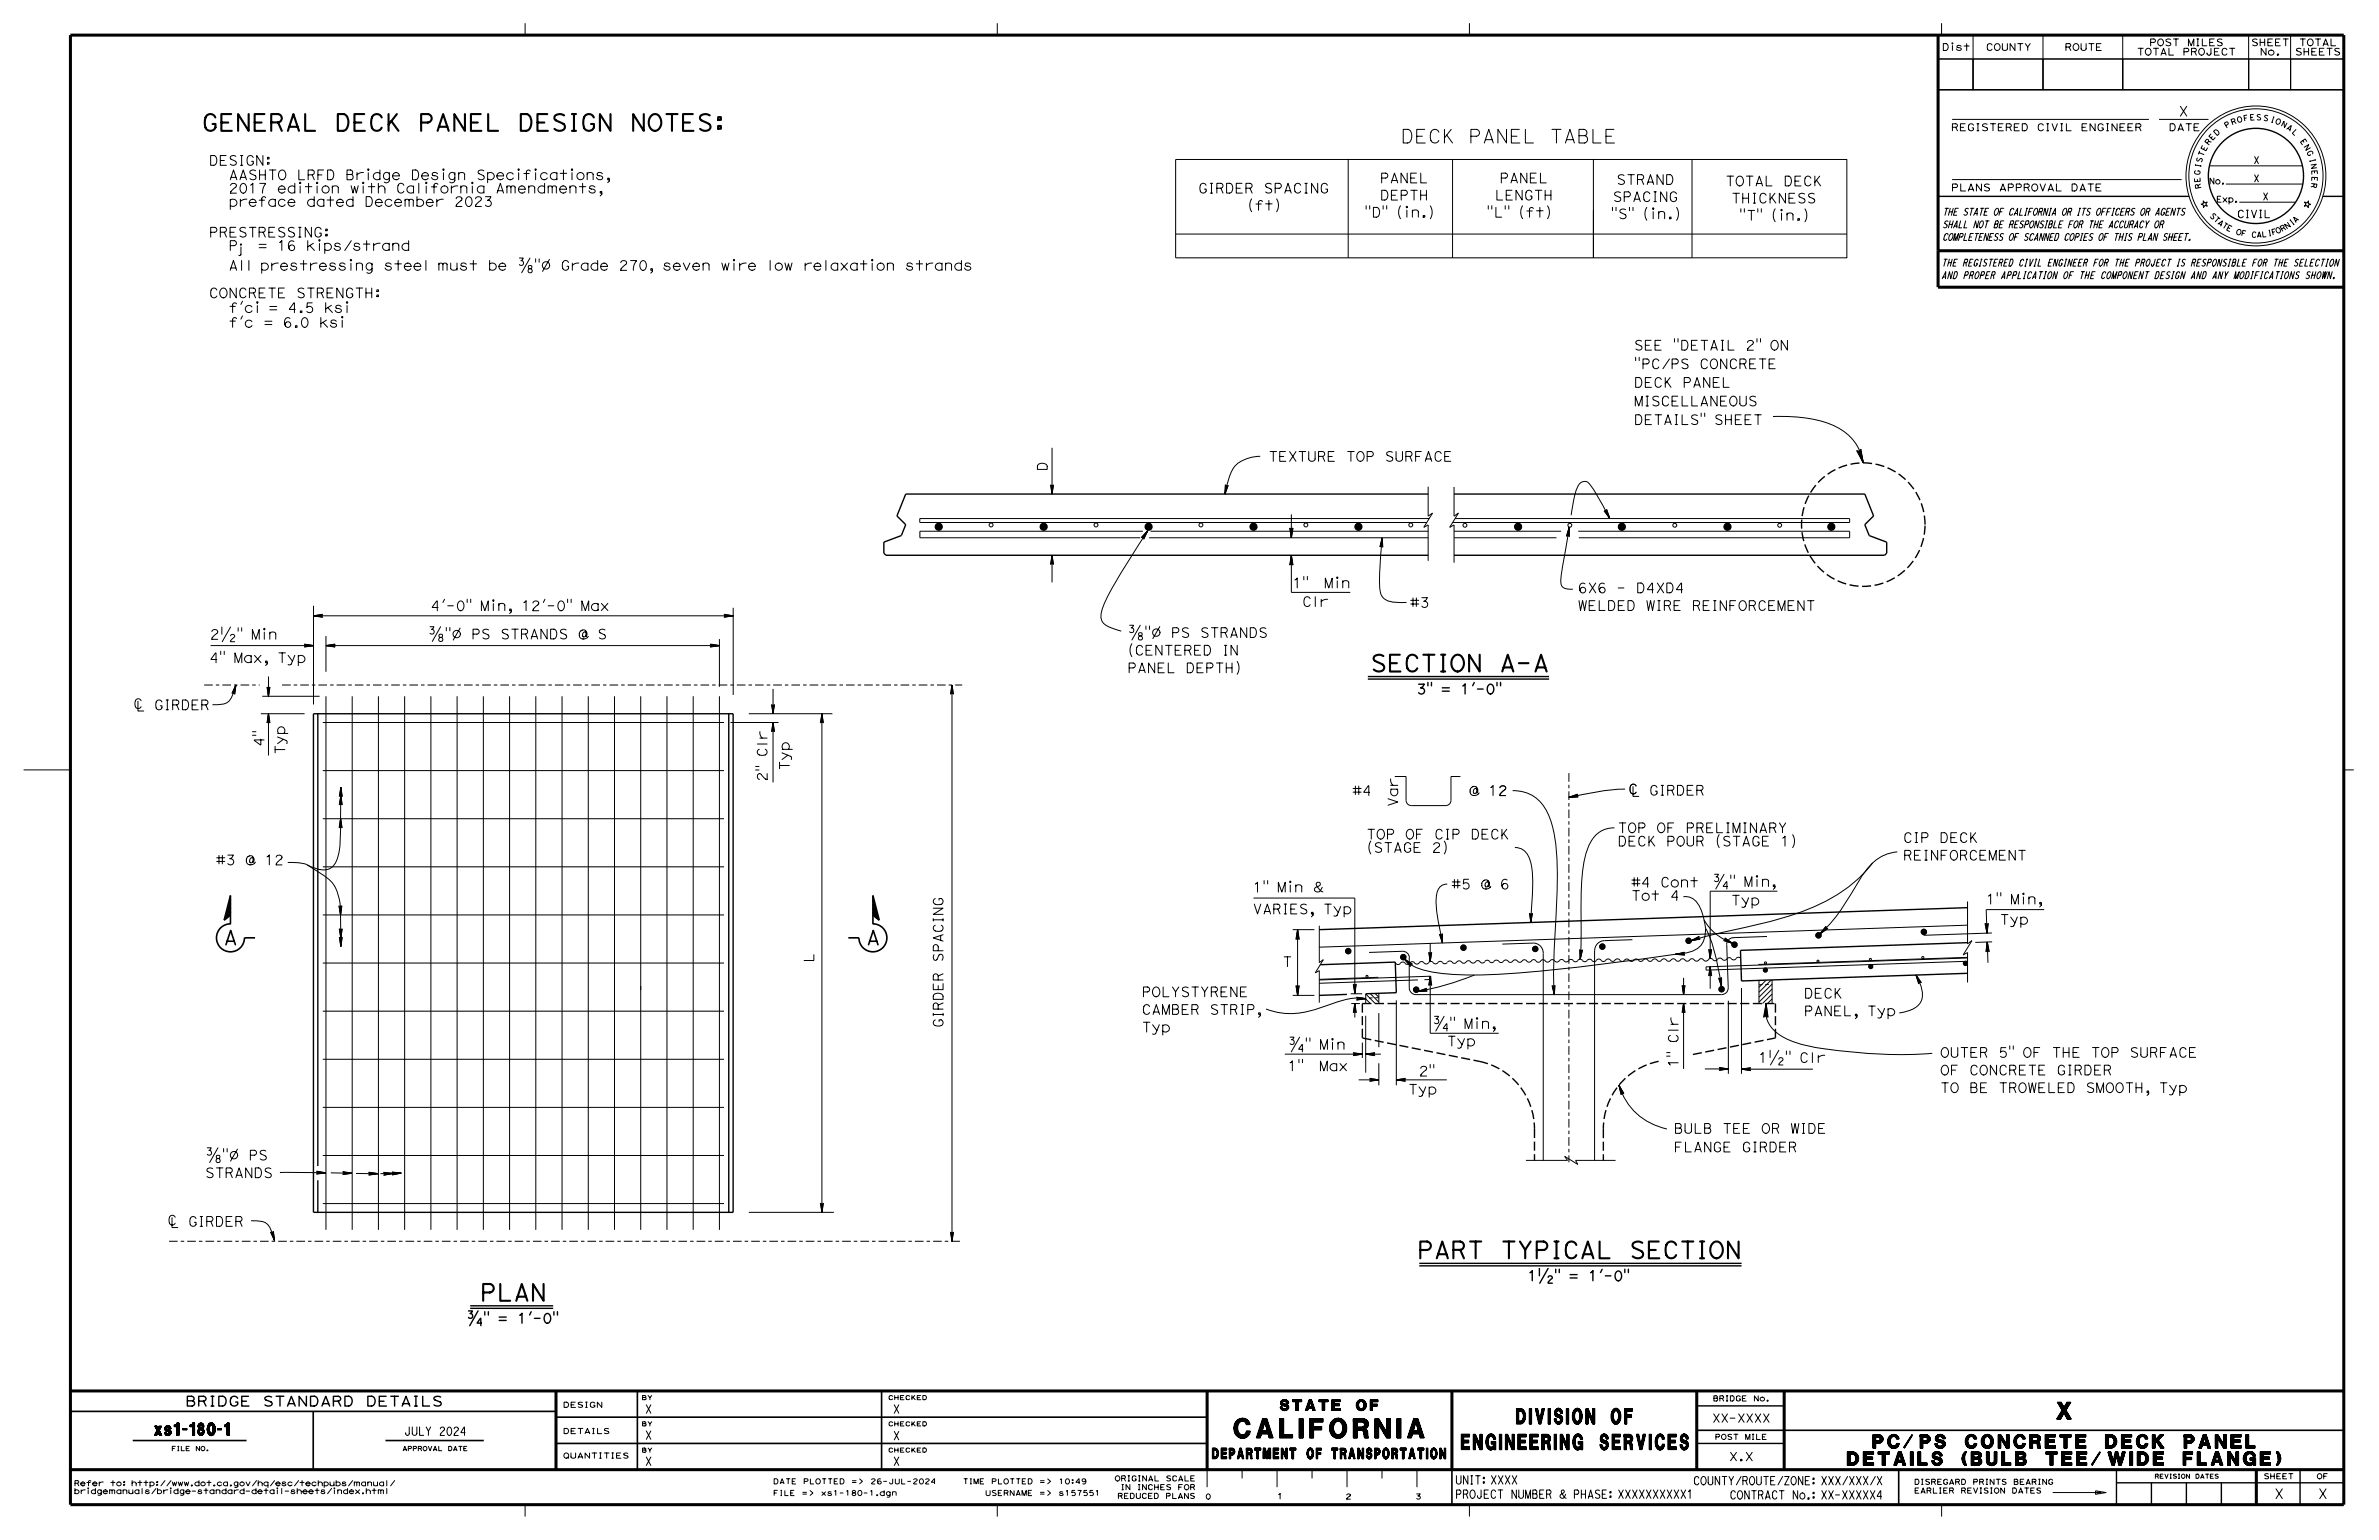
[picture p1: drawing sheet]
<svg xmlns="http://www.w3.org/2000/svg" width="432mm" height="279mm" viewBox="0 0 432 279" stroke-linecap="round" stroke-linejoin="round" font-family="sans-serif">
<defs><g id="words">
<text font-size="3.5" x="224" y="260.9">CALIFORNIA</text>
<g font-size="3">
<text x="36.6" y="23.7">GENERAL DECK PANEL DESIGN NOTES:</text>
<text x="248.7" y="121.8">SECTION A-A</text>
<text x="257.2" y="228.3">PART TYPICAL SECTION</text>
<text x="87.1" y="236">PLAN</text>
<text x="373.3" y="257.5">X</text>
</g>
<g font-size="2.8">
<text x="265.2" y="263">ENGINEERING SERVICES</text>
<text x="275.2" y="258.3">DIVISION OF</text>
</g>
<g font-size="2.6">
<text x="40.6" y="171.4">A</text>
<text x="157.2" y="171.4">A</text>
</g>
<text font-size="2.5" x="254.2" y="25.9">DECK PANEL TABLE</text>
<g font-size="2.4">
<text x="339.9" y="262.7">PC/PS CONCRETE DECK PANEL</text>
<text x="335.3" y="265.8">DETAILS (BULB TEE/WIDE FLANGE)</text>
</g>
<text font-size="2.2" x="28" y="260.4">xs1-180-1</text>
<g font-size="1.9">
<text x="232.3" y="255.9">STATE OF</text>
<text x="220" y="264.7">DEPARTMENT OF TRANSPORTATION</text>
</g>
<g font-size="1.8">
<text x="395.4" y="21.1">X</text>
<text x="37.9" y="30">DESIGN:</text>
<text x="41.5" y="35">2017 edition with California Amendments,</text>
<text x="41.5" y="32.6">AASHTO LRFD Bridge Design Specifications,</text>
<text x="217.5" y="35">GIRDER SPACING</text>
<text x="249.5" y="33.2">PANEL</text>
<text x="271.2" y="33.2">PANEL</text>
<text x="293.4" y="33.5">STRAND</text>
<text x="313.1" y="33.7">TOTAL DECK</text>
<text x="41.5" y="37.4">preface dated December 2023</text>
<text x="226.4" y="38.1">(ft)</text>
<text x="247.6" y="39.4">&quot;D&quot; (in.)</text>
<text x="249.5" y="36.3">DEPTH</text>
<text x="269.8" y="39.4">&quot;L&quot; (ft)</text>
<text x="270.3" y="36.3">LENGTH</text>
<text x="292.4" y="39.7">&quot;S&quot; (in.)</text>
<text x="292.7" y="36.6">SPACING</text>
<text x="314.2" y="36.8">THICKNESS</text>
<text x="315.6" y="40">&quot;T&quot; (in.)</text>
<text x="37.9" y="43">PRESTRESSING:</text>
<text x="37.9" y="54">CONCRETE STRENGTH:</text>
<text x="296.6" y="63.5">SEE &quot;DETAIL 2&quot; ON</text>
<text x="296.6" y="70.3">DECK PANEL</text>
<text x="296.6" y="66.9">&quot;PC/PS CONCRETE</text>
<text x="296.6" y="77">DETAILS&quot; SHEET</text>
<text x="296.6" y="73.7">MISCELLANEOUS</text>
<text x="230.2" y="83.7">TEXTURE TOP SURFACE</text>
<text x="190.1" y="85.5" transform="rotate(-90 190.1 85.5)">D</text>
<text x="234.6" y="106.7">1&quot;</text>
<text x="239.8" y="106.7">Min</text>
<text x="286.4" y="107.6">6X6 - D4XD4</text>
<text x="78.1" y="110.8">4'-0&quot; Min, 12'-0&quot; Max</text>
<text x="235.7" y="110">Clr</text>
<text x="255.9" y="110.2">#3</text>
<text x="286.4" y="110.8">WELDED WIRE REINFORCEMENT</text>
<text x="38.1" y="116">2½&quot; Min</text>
<text x="77.6" y="115.9">?&quot;Ø PS STRANDS @ S</text>
<text x="204.6" y="118.9">(CENTERED IN</text>
<text x="204.6" y="115.7">?&quot;Ø PS STRANDS</text>
<text x="38" y="120.2">4&quot; Max, Typ</text>
<text x="204.6" y="122.1">PANEL DEPTH)</text>
<text x="257.1" y="125.9">3&quot; = 1'-0&quot;</text>
<text x="51.7" y="136.9" transform="rotate(-90 51.7 136.9)">Typ</text>
<text x="139.2" y="141.8" transform="rotate(-90 139.2 141.8)">2&quot; Clr</text>
<text x="143.3" y="139.8" transform="rotate(-90 143.3 139.8)">Typ</text>
<text x="253.7" y="146.4" transform="rotate(-90 253.7 146.4)">Var</text>
<text x="271.9" y="144.3">2</text>
<text x="295.5" y="144">C</text>
<text x="248" y="154.6">(STAGE 2)</text>
<text x="248" y="152.2">TOP OF CIP DECK</text>
<text x="293.6" y="153.5">DECK POUR (STAGE 1)</text>
<text x="293.6" y="151.1">TOP OF PRELIMINARY</text>
<text x="345.4" y="152.9">CIP DECK</text>
<text x="39.2" y="156.9">#3 @ 12</text>
<text x="227.4" y="161.8">1&quot; Min &amp;</text>
<text x="263.4" y="161.3">#5 @ 6</text>
<text x="296.1" y="160.9">#4 Cont</text>
<text x="310.8" y="160.8">¾&quot; Min,</text>
<text x="345.4" y="156.1">REINFORCEMENT</text>
<text x="227.4" y="165.8">VARIES, Typ</text>
<text x="296.1" y="163.4">Tot 4</text>
<text x="314.2" y="164.2">Typ</text>
<text x="360.4" y="164">1&quot; Min,</text>
<text x="363" y="167.7">Typ</text>
<text x="147.7" y="174.6" transform="rotate(-90 147.7 174.6)">L</text>
<text x="171.2" y="174.6" transform="rotate(-90 171.2 174.6)">SPACING</text>
<text x="232.8" y="175.4">T</text>
<text x="207.2" y="184">CAMBER STRIP,</text>
<text x="207.2" y="180.8">POLYSTYRENE</text>
<text x="327.4" y="184.3">PANEL, Typ</text>
<text x="327.4" y="181.1">DECK</text>
<text x="171.2" y="186.5" transform="rotate(-90 171.2 186.5)">GIRDER</text>
<text x="207.2" y="187.2">Typ</text>
<text x="233.7" y="190.4">¾&quot; Min</text>
<text x="260" y="186.6">¾&quot; Min,</text>
<text x="262.6" y="189.8">Typ</text>
<text x="352.1" y="191.8">OUTER 5&quot; OF THE TOP SURFACE</text>
<text x="233.7" y="194.3">1&quot;</text>
<text x="238.5" y="194.3">Max</text>
<text x="257.5" y="195.2">2&quot;</text>
<text x="304.6" y="193.7" transform="rotate(-90 304.6 193.7)">1&quot; Clr</text>
<text x="319.1" y="192.8">1½&quot; Clr</text>
<text x="352.1" y="195">OF CONCRETE GIRDER</text>
<text x="255.6" y="198.5">Typ</text>
<text x="352.1" y="198.2">TO BE TROWELED SMOOTH, Typ</text>
<text x="303.8" y="209">FLANGE GIRDER</text>
<text x="303.8" y="205.6">BULB TEE OR WIDE</text>
<text x="37.2" y="213.7">STRANDS</text>
<text x="37.2" y="210.5">?&quot;Ø PS</text>
<text x="277.2" y="232.4">1½&quot; = 1'-0&quot;</text>
<text x="84.6" y="240.1">¾&quot; = 1'-0&quot;</text>
<text x="33.6" y="255.1">BRIDGE STANDARD DETAILS</text>
<text x="412.8" y="271.9">X</text>
<text x="420.7" y="271.9">X</text>
</g>
<g font-size="1.5">
<text x="117.1" y="256.4">X</text>
<text x="162.1" y="256.4">X</text>
<text x="73.4" y="260.4">JULY 2024</text>
<text x="117.1" y="261.1">X</text>
<text x="162.1" y="261.2">X</text>
<text x="310.7" y="258">XX-XXXX</text>
<text x="117.1" y="265.9">X</text>
<text x="162.1" y="265.9">X</text>
<text x="264.1" y="269.3">UNIT: XXXX</text>
<text x="307.3" y="269.4">COUNTY/ROUTE/ZONE: XXX/XXX/X</text>
<text x="313.8" y="265">X.X</text>
<text x="264.1" y="271.8">PROJECT NUMBER &amp; PHASE: XXXXXXXXXX1</text>
<text x="313.9" y="272">CONTRACT No.: XX-XXXXX4</text>
</g>
<text font-size="1.4" x="406" y="39.5">CIVIL</text>
<g font-size="1.3">
<text x="354.1" y="23.7">REGISTERED CIVIL ENGINEER</text>
<text x="393.6" y="23.7">DATE</text>
<text x="409" y="29.7">X</text>
<text x="354.1" y="34.7">PLANS APPROVAL DATE</text>
<text x="409" y="33">X</text>
<text x="352.5" y="41.3">SHALL NOT BE RESPONSIBLE FOR THE ACCURACY OR</text>
<text x="352.5" y="39.1">THE STATE OF CALIFORNIA OR ITS OFFICERS OR AGENTS</text>
<text x="410.7" y="36.3">X</text>
<text x="352.5" y="43.6">COMPLETENESS OF SCANNED COPIES OF THIS PLAN SHEET.</text>
<text x="352.4" y="50.6">AND PROPER APPLICATION OF THE COMPONENT DESIGN AND ANY MODIFICATIONS SHOWN.</text>
<text x="352.4" y="48.3">THE REGISTERED CIVIL ENGINEER FOR THE PROJECT IS RESPONSIBLE FOR THE SELECTION</text>
</g>
<g font-size="1.2">
<text x="352.5" y="9.2">Dist</text>
<text x="360.4" y="9.2">COUNTY</text>
<text x="374.7" y="9.2">ROUTE</text>
<text x="387.8" y="10">TOTAL PROJECT</text>
<text x="390.1" y="8.3">POST MILES</text>
<text x="408.6" y="8.3">SHEET</text>
<text x="410.2" y="10">No.</text>
<text x="416.5" y="10">SHEETS</text>
<text x="417.3" y="8.3">TOTAL</text>
</g>
<g font-size="1.1">
<text x="400.9" y="33.4">No.</text>
<text x="402.3" y="36.7">Exp.</text>
</g>
<g font-size="1">
<text x="404.1" y="23.3" transform="rotate(-31 404.1 23.3)">P</text>
<text x="405.1" y="22.7" transform="rotate(-20 405.1 22.7)">R</text>
<text x="406.1" y="22.3" transform="rotate(-15 406.1 22.3)">O</text>
<text x="407.3" y="22" transform="rotate(-10 407.3 22)">F</text>
<text x="408.4" y="21.8" transform="rotate(-4 408.4 21.8)">E</text>
<text x="409.5" y="21.8" transform="rotate(1 409.5 21.8)">S</text>
<text x="410.7" y="21.8" transform="rotate(12 410.7 21.8)">S</text>
<text x="412" y="22.1" transform="rotate(17 412 22.1)">I</text>
<text x="412.9" y="22.3" transform="rotate(22 412.9 22.3)">O</text>
<text x="413.9" y="22.8" transform="rotate(28 413.9 22.8)">N</text>
<text x="414.9" y="23.3" transform="rotate(33 414.9 23.3)">A</text>
<text x="399.6" y="29.6" transform="rotate(-74 399.6 29.6)">S</text>
<text x="399.9" y="28.5" transform="rotate(-69 399.9 28.5)">T</text>
<text x="400.3" y="27.5" transform="rotate(-63 400.3 27.5)">E</text>
<text x="400.9" y="26.4" transform="rotate(-53 400.9 26.4)">R</text>
<text x="401.5" y="25.5" transform="rotate(-47 401.5 25.5)">E</text>
<text x="402.3" y="24.7" transform="rotate(-42 402.3 24.7)">D</text>
<text x="415.9" y="24" transform="rotate(44 415.9 24)">L</text>
<text x="417.4" y="25.6" transform="rotate(55 417.4 25.6)">E</text>
<text x="418.1" y="26.6" transform="rotate(60 418.1 26.6)">N</text>
<text x="418.6" y="27.6" transform="rotate(65 418.6 27.6)">G</text>
<text x="419.2" y="28.9" transform="rotate(76 419.2 28.9)">I</text>
<text x="419.4" y="29.8" transform="rotate(81 419.4 29.8)">N</text>
<text x="399.3" y="31.8" transform="rotate(-85 399.3 31.8)">G</text>
<text x="399.4" y="33.1" transform="rotate(-96 399.4 33.1)">E</text>
<text x="399.4" y="30.5" transform="rotate(-79 399.4 30.5)">I</text>
<text x="399.6" y="34.2" transform="rotate(-101 399.6 34.2)">R</text>
<text x="419.5" y="33.1" transform="rotate(98 419.5 33.1)">R</text>
<text x="419.6" y="30.9" transform="rotate(87 419.6 30.9)">E</text>
<text x="419.6" y="32" transform="rotate(92 419.6 32)">E</text>
<text x="401" y="39.2" transform="rotate(46 401 39.2)">S</text>
<text x="401.7" y="39.9" transform="rotate(41 401.7 39.9)">T</text>
<text x="402.4" y="40.6" transform="rotate(37 402.4 40.6)">A</text>
<text x="403.2" y="41.1" transform="rotate(32 403.2 41.1)">T</text>
<text x="404" y="41.7" transform="rotate(27 404 41.7)">E</text>
<text x="415" y="41.6" transform="rotate(-34 415 41.6)">N</text>
<text x="416" y="40.9" transform="rotate(-38 416 40.9)">I</text>
<text x="416.6" y="40.5" transform="rotate(-43 416.6 40.5)">A</text>
<text x="405.7" y="42.4" transform="rotate(18 405.7 42.4)">O</text>
<text x="406.7" y="42.7" transform="rotate(13 406.7 42.7)">F</text>
<text x="408.6" y="43" transform="rotate(4 408.6 43)">C</text>
<text x="409.6" y="43.1" transform="rotate(-1 409.6 43.1)">A</text>
<text x="410.5" y="43" transform="rotate(-6 410.5 43)">L</text>
<text x="411.7" y="42.9" transform="rotate(-10 411.7 42.9)">I</text>
<text x="412.4" y="42.7" transform="rotate(-15 412.4 42.7)">F</text>
<text x="413.3" y="42.4" transform="rotate(-24 413.3 42.4)">O</text>
<text x="414.2" y="42.1" transform="rotate(-29 414.2 42.1)">R</text>
<text x="102.2" y="255.3">DESIGN</text>
<text x="310.9" y="254.2">BRIDGE No.</text>
<text x="102.2" y="260.1">DETAILS</text>
<text x="311.2" y="261.2">POST MILE</text>
<text x="13.4" y="269.6">Refer to: http://www.dot.ca.gov/hq/esc/techpubs/manual/</text>
<text x="102.2" y="264.6">QUANTITIES</text>
<text x="140.3" y="269.2">DATE PLOTTED =&gt;</text>
<text x="158" y="269.2">26-JUL-2024</text>
<text x="174.7" y="269.2">TIME PLOTTED =&gt;</text>
<text x="192.1" y="269.2">10:49</text>
<text x="202.3" y="268.7">ORIGINAL SCALE</text>
<text x="347.4" y="269.3">DISREGARD PRINTS BEARING</text>
<text x="410.8" y="268.3">SHEET</text>
<text x="420.5" y="268.3">OF</text>
<text x="13.4" y="271">bridgemanuals/bridge-standard-detail-sheets/index.html</text>
<text x="140.3" y="271.3">FILE =&gt;</text>
<text x="149" y="271.3">xs1-180-1.dgn</text>
<text x="178.8" y="271.3">USERNAME =&gt;</text>
<text x="192.1" y="271.3">s157551</text>
<text x="202.8" y="271.9">REDUCED PLANS</text>
<text x="203.4" y="270.3">IN INCHES FOR</text>
<text x="218.8" y="272">0</text>
<text x="231.8" y="271.9">1</text>
<text x="244.2" y="272">2</text>
<text x="256.9" y="272">3</text>
<text x="347.4" y="270.9">EARLIER REVISION DATES</text>
</g>
<g font-size=".8">
<text x="116.4" y="253.9">BY</text>
<text x="161.2" y="253.9">CHECKED</text>
<text x="31.1" y="263.2">FILE NO.</text>
<text x="73" y="263.2">APPROVAL DATE</text>
<text x="116.4" y="258.7">BY</text>
<text x="116.4" y="263.5">BY</text>
<text x="161.2" y="258.7">CHECKED</text>
<text x="161.2" y="263.5">CHECKED</text>
<text x="391.1" y="268.2">REVISION DATES</text>
</g>
</g></defs>
<g fill="none" stroke="#000" stroke-width=".25">
<path d="M351.8 16.3h73.6M351.8 35.6h45.5M421.6 35.6h3.8M259.2 89.6h-94.8l-1.6 4 1.6 1.6-.8 2-3.2 1.2v2l.4 .3h98.4M263.9 89.6h74.6l1.6 4-1.6 1.6 .8 2 3.1 1.2v2l-.3 .3h-78.2M56.9 129.5h76.2v90.5h-76.2zM57.7 129.5v82.1M132.3 129.5v90.5M248.3 123.2h32.9M248.3 122.7h32.9M259.2 123.8v.6M259.8 123.8v.6"/>
<path d="M267.6 123.8l-.3 .6M271.7 123.8v.6M272.4 123.8v.6M239.6 175l13.6-.4 .2 5.5-5.5 .2M357.1 171l-41.2 1.4 .2 5.6 41-1.4M357.1 164.7l-117.6 4M244.5 180.4l-5 .2M57.7 214.1v5.9M85 237.8h.7l-.2 .4-.2 .1a.43 .43 0 0 1 .5 .6 .43 .43 0 0 1-.8 .1M85.3 237.4h15.1M85.3 236.9h15.1M86.8 237.8l-1.5 2.7"/>
<path d="M88 238v.6M88.6 238v.6M96.4 238l-.3 .6M100.5 238v.6M101.2 238v.6M257.6 229.7h58.5M257.6 229.2h58.5M279.4 230.1v1.4M281 231.7a.37 .37 0 0 1 .5-.2 .37 .37 0 0 1 .2 .5l-.7 .6v.2h.7M281 230.1l-1.5 2.7M282.4 230.3v.6M283 230.3v.6"/>
<path d="M290.8 230.3l-.3 .6M294.9 230.3v.6M295.6 230.3v.6M87.4 240.1h-.8l.6-.9 .1 1.3M308 255.1h15.8M308 261.9h15.8M384.1 266.6v6.4M384.1 269h41.3M390.5 269v4M396.8 269v4M403.2 269v4M417.5 266.6v6.4"/>
<circle cx="409.5" cy="31.9" r="8.6"/>
</g>
<path d="M349.4 95.2a11.2 11.2 0 0 0-16.5-9.9 11.2 11.2 0 0 0-.8 19.3 11.2 11.2 0 0 0 17.3-8.5v-.9M247.3 182.1h75M247.3 182.1v6.2M247.3 188.3l21.2 4.3M268.5 192.6a12.5 12.5 0 0 1 10 12.2M301.1 192.6a12.5 12.5 0 0 0-10.1 12.2M307.3 191.3l15-3M322.3 182.1v6.2M278.5 204.8v5.7M291 204.8v5.7" fill="none" stroke="#000" stroke-width=".25" stroke-dasharray="1.7 .6" stroke-linecap="butt"/>
<g fill="none" stroke="#000" stroke-width=".18">
<path d="M95.3 4.2v2.2M181 4.2v2.2M266.7 4.2v2.2M351.8 10.7h6.3v5.6h-6.3zM351.8 10.7h73.6M352.4 4.2v2.2M354.4 8.3v.9M358.1 10.7h12.7v5.6h-12.7zM358.1 6.4v9.9M370.8 6.4v9.9M370.8 10.7h14.5v5.6h-14.5zM385.3 10.7h22.8v5.6h-22.8z"/>
<path d="M385.3 6.4v9.9M408.1 6.4v9.9M408.1 10.7h7.7v5.6h-7.7zM415.8 6.4v9.9M415.8 10.7h9.6v5.6h-9.6zM54.5 33.8v1.2M57.6 33.8v1.2M65.9 33.8v1.2M66.8 31.3v1.3M77.4 33.8v1.2M80.5 31.3v1.3M85.7 33.8v1.2"/>
<path d="M94.1 31.3v1.3M97.2 31.3v1.3M103.8 31.3v1.3M227.2 36.1a2.22 2.22 0 0 0 0 2.3M231.7 36.1a2.22 2.22 0 0 1 0 2.3M244.7 28.8v18M248 37.3v.6M248.6 37.3v.6M251 37.3v.6M251.7 37.3v.6M254.2 37.3a2.22 2.22 0 0 0 0 2.4M255.4 38.1v1.3"/>
<path d="M259.6 37.3a2.22 2.22 0 0 1 0 2.4M263.6 28.9v17.9M270.1 37.3v.6M270.8 37.3v.6M273.2 37.3v.6M273.9 37.3v.6M276.4 37.3a2.22 2.22 0 0 0 0 2.4M280.9 37.3a2.22 2.22 0 0 1 0 2.4M289.2 28.8v18M292.7 37.6v.6M293.3 37.6v.6M295.8 37.6v.6"/>
<path d="M296.4 37.6v.6M298.9 37.6a2.22 2.22 0 0 0 0 2.4M300.1 38.4v1.3M304.3 37.6a2.22 2.22 0 0 1 0 2.4M307.1 28.9h28.1v17.9h-28.1M307.1 28.9v17.9M307.1 28.9h-93.7v17.9h93.7M316 37.9v.6M316.6 37.9v.6M319 37.9v.6M319.7 37.9v.6M322.2 37.9a2.22 2.22 0 0 0 0 2.3"/>
<path d="M323.4 38.7v1.3M327.6 37.9a2.22 2.22 0 0 1 0 2.3M354.3 32.6h41.7M354.3 21.7h35.7M391.9 21.7h9M399.9 36.4l.3 .4 .4-.1-.2 .3 .2 .4-.4-.1-.3 .4v-.5l-.4-.1 .4-.2zM401 30.1h16.9M404 33.4h14M406.5 36.7h10.2M418.3 36.7l.4 .1 .3-.3v.4l.4 .2-.4 .1v.5l-.3-.4-.4 .1 .2-.4zM41.7 58.3h1M41.7 55.6h1"/>
<path d="M41.8 49l.6-1.7 .6 1.7M41.8 44.6h.7a.45 .45 0 0 0 .4-.5 .45 .45 0 0 0-.4-.4h-.7v1.7M41.9 48.6h.9M42.9 57.8a.37 .37 0 0 0-.4-.2 .37 .37 0 0 0-.3 .3v1.5M42.9 55.1a.37 .37 0 0 0-.4-.2 .37 .37 0 0 0-.3 .4v1.4M43.7 44.8v1.3a.22 .22 0 0 1-.1 .2 .22 .22 0 0 1-.3 0M43.9 47.3v1.7M44 57.3l-.3 .6M44 54.6l-.3 .6M45.2 47.3v1.7M45.7 58.4a.65 .65 0 0 0-1-.2 .65 .65 0 0 0 .1 1 .65 .65 0 0 0 .9-.1M45.7 55.7a.65 .65 0 0 0-1-.1 .65 .65 0 0 0 .1 1 .65 .65 0 0 0 .9-.2"/>
<path d="M46.7 55.4v1.3M47 44.3h1.3M47 44.9h1.3M47.5 47.9a.7 .7 0 0 1 1 0 .7 .7 0 0 1 0 1 .7 .7 0 0 1-1 0M47.5 47.7v1.9M48.1 58.3h1.3M48.1 58.9h1.3M49 55.6h1.2M49 56.2h1.2M49.3 47.7v1.3M50.5 47.7l-.6 .1-.6 .3M50.7 44l.5-.3v1.7"/>
<path d="M50.9 48.3h1.3a.63 .63 0 0 0-.9-.5 .63 .63 0 0 0-.3 .9 .63 .63 0 0 0 .9 .2l.2-.1M52.6 57.8a.7 .7 0 0 0-.8 .1 .7 .7 0 0 0-.1 .8l.2 .5M53.3 43.8a.7 .7 0 0 0-.8 .1 .7 .7 0 0 0-.1 .9l.2 .4M53.6 56.1h-1.1l.8-1.2h.1v1.8M53.6 59.1h.3v.3h-.3zM53.8 47.9a.5 .5 0 0 0-.5-.2 .5 .5 0 0 0-.4 .4l.2 .2a.45 .45 0 0 1 .6 0 .45 .45 0 0 1 0 .6 .7 .7 0 0 1-1-.3M54.5 47.9h1.2M54.5 56.4h.3v.3h-.3zM55 57.8a.6 .6 0 0 1 .7 0 .6 .6 0 0 1 .2 .7 .62 .62 0 0 1-.2 .7 .62 .62 0 0 1-.8 0 1.19 1.19 0 0 1 .1-1.4zM55.1 47.3v1.7M55.9 43.7v1.7M56.2 44.5l.9 .9"/>
<path d="M56.4 47.7v1.3M56.7 54.9h-.9l-.1 .9a.59 .59 0 0 1 .9-.1 .59 .59 0 0 1 0 .9 .59 .59 0 0 1-.9-.1M56.9 44.1l-1 .7M57.5 47.7l-.6 .1-.5 .3M58 44.2v1.2M58 48.3h1.2a.63 .63 0 0 0-.8-.5 .63 .63 0 0 0-.4 .9 .63 .63 0 0 0 1 .2l.2-.1M58.2 57.6v1.8M58.6 58.5l.9 .9M58.9 44.3a.7 .7 0 0 1 1 0 .7 .7 0 0 1 0 1 .7 .7 0 0 1-1 0M58.9 44.1v1.9M59.1 54.9v1.8M59.3 58.1l-1.1 .6"/>
<path d="M59.5 55.8l.8 .9M60.1 55.4l-1 .6M60.9 47.9a.5 .5 0 0 0-.6-.2 .5 .5 0 0 0-.4 .4l.3 .2a.45 .45 0 0 1 .5 0 .45 .45 0 0 1 .1 .6 .7 .7 0 0 1-1-.3M61 58.3a.5 .5 0 0 0-.5-.3 .5 .5 0 0 0-.4 .5l.2 .1a.45 .45 0 0 1 .6 .1 .45 .45 0 0 1 .1 .6 .7 .7 0 0 1-1.1-.3M61.7 44.3a.5 .5 0 0 0-.5-.2 .5 .5 0 0 0-.4 .4l.2 .2a.45 .45 0 0 1 .6 0 .45 .45 0 0 1 .1 .6 .7 .7 0 0 1-1.1-.3M61.9 55.6a.5 .5 0 0 0-.5-.2 .5 .5 0 0 0-.4 .4l.2 .2a.45 .45 0 0 1 .6 0 .45 .45 0 0 1 0 .6 .7 .7 0 0 1-1-.3M62.1 58.1v1.3M62.6 47.9a.5 .5 0 0 0-.5-.2 .5 .5 0 0 0-.4 .4l.2 .2a.45 .45 0 0 1 .6 0 .45 .45 0 0 1 .1 .6 .7 .7 0 0 1-1.1-.3M63 55.4v1.3M63.7 47.8v1.2M63.8 43.7l-1.2 1.7M64.7 48.1a.6 .6 0 0 1 .5-.4 .6 .6 0 0 1 .6 .4v.9"/>
<path d="M64.7 47.7v1.3M65.3 44.3a.5 .5 0 0 0-.6-.2 .5 .5 0 0 0-.4 .4l.3 .2a.45 .45 0 0 1 .5 0 .45 .45 0 0 1 .1 .6 .7 .7 0 0 1-1-.3M65.9 44.3h1.2M66.5 43.7v1.7M67.5 47.7v1.4a.58 .58 0 0 1-.9 .4M67.5 48a.59 .59 0 0 0-.9-.1 .59 .59 0 0 0 0 .9 .59 .59 0 0 0 .9-.1M67.8 44.1v1.3M69 44.1l-.6 .1-.6 .3M70.6 44.3a.7 .7 0 0 0-1 0 .7 .7 0 0 0 0 1 .7 .7 0 0 0 1 0M70.6 44.1v1.3M71 47.9a.5 .5 0 0 0-.6-.2 .5 .5 0 0 0-.4 .4l.3 .2a.45 .45 0 0 1 .5 0 .45 .45 0 0 1 .1 .6 .7 .7 0 0 1-1-.3M71.3 44.5a.6 .6 0 0 1 .5-.4 .6 .6 0 0 1 .6 .4v.9"/>
<path d="M71.3 44.1v1.3M71.7 47.9h1.2M72.3 47.3v1.7M73.4 48.3h1.2a.63 .63 0 0 0-.8-.5 .63 .63 0 0 0-.4 .9 .63 .63 0 0 0 1 .2l.2-.1M74.2 44.3a.7 .7 0 0 0-1 0 .7 .7 0 0 0 0 1 .7 .7 0 0 0 1 0M74.2 43.7v1.7M75.1 48.3h1.3a.63 .63 0 0 0-.9-.5 .63 .63 0 0 0-.3 .9 .63 .63 0 0 0 .9 .2l.2-.1M77.3 47.3v1.7M79.7 48a.39 .39 0 0 1 .3-.3 .39 .39 0 0 1 .4 .3 .42 .42 0 0 1 .4-.3 .42 .42 0 0 1 .3 .3v1M79.7 47.7v1.3M80.4 48v1M81.8 47.7v1.1l.5 .2a.52 .52 0 0 0 .6-.3"/>
<path d="M82.9 47.7v1.3M84.6 47.9a.5 .5 0 0 0-.5-.2 .5 .5 0 0 0-.4 .4l.2 .2a.45 .45 0 0 1 .6 0 .45 .45 0 0 1 .1 .6 .7 .7 0 0 1-1.1-.3M85.3 47.9h1.2M85.9 47.3v1.7M88.9 47.9a.7 .7 0 0 1 1 0 .7 .7 0 0 1 0 1 .7 .7 0 0 1-1 0M88.9 47.3v1.7M90.6 48.3h1.2a.63 .63 0 0 0-.8-.5 .63 .63 0 0 0-.4 .9 .63 .63 0 0 0 .9 .2l.2-.1M94.3 46.8h.7l-.5 .5a.43 .43 0 0 1 .5 .6 .43 .43 0 0 1-.7 .1M96.1 48.7a.38 .38 0 0 0-.2 .6 .38 .38 0 0 0 .6 0 .38 .38 0 0 0-.2-.6l-.4-.1 .1-.4h.5v.4l-.2 .1M96.2 46.8l-1.5 2.7M97.2 47v.6M97.9 47v.6"/>
<path d="M99.7 47.1l-1.2 2.1M103.2 47.6a.6 .6 0 0 0-.8-.3 .6 .6 0 0 0-.3 .8 .67 .67 0 0 0 .1 .7 .67 .67 0 0 0 .8 .2l.2-.3v-.4h-.3M103.9 47.7v1.3M105.1 47.7l-.7 .1-.5 .3M106.7 47.9a.7 .7 0 0 0-1 0 .7 .7 0 0 0 0 1 .7 .7 0 0 0 1 0M106.7 47.7v1.3M108.5 47.9a.7 .7 0 0 0-1 0 .7 .7 0 0 0 0 1 .7 .7 0 0 0 1 0M108.5 47.3v1.7M109 48.3h1.2a.63 .63 0 0 0-.8-.5 .63 .63 0 0 0-.3 .9 .63 .63 0 0 0 .9 .2l.2-.1M112.7 47.7a.49 .49 0 0 1 .6-.4 .49 .49 0 0 1 .3 .7l-.7 .5-.2 .6h1M114.4 47.3h1.1a2.77 2.77 0 0 0-.5 1.8M116.4 47.4a.6 .6 0 0 1 .7 0 .6 .6 0 0 1 .2 .7 .62 .62 0 0 1-.2 .8 .62 .62 0 0 1-.8-.1 1.19 1.19 0 0 1 .1-1.4z"/>
<path d="M118.1 48.7h.3v.3h-.3zM118.4 49v.3l-.3 .3M121.6 47.9a.5 .5 0 0 0-.6-.2 .5 .5 0 0 0-.4 .4l.3 .2a.45 .45 0 0 1 .5 0 .45 .45 0 0 1 .1 .6 .7 .7 0 0 1-1-.3M122.2 48.3h1.2a.63 .63 0 0 0-.8-.5 .63 .63 0 0 0-.3 .9 .63 .63 0 0 0 .9 .2l.2-.1M124 47.7l.6 1.3 .6-1.3M125.7 48.3h1.3a.63 .63 0 0 0-.9-.5 .63 .63 0 0 0-.3 .9 .63 .63 0 0 0 .9 .2l.2-.1M127.6 48.1a.6 .6 0 0 1 .6-.4 .6 .6 0 0 1 .5 .4v.9M127.6 47.7v1.3M131 47.7l.4 1.3 .3-1.1 .3 1.1 .3-1.3M133.2 47.8v1.2M134.3 47.7v1.3M135.4 47.7l-.6 .1-.5 .3"/>
<path d="M135.9 48.3h1.2a.63 .63 0 0 0-.8-.5 .63 .63 0 0 0-.4 .9 .63 .63 0 0 0 1 .2l.1-.1M139.8 47.3v1.7M142.5 47.7l.3 1.3 .3-1.1 .3 1.1 .4-1.3M146.1 47.7v1.3M147.3 47.7l-.6 .1-.6 .3M147.8 48.3h1.2a.63 .63 0 0 0-.9-.5 .63 .63 0 0 0-.3 .9 .63 .63 0 0 0 .9 .2l.2-.1M149.9 47.3v1.7M152 47.9a.7 .7 0 0 0-.9 0 .7 .7 0 0 0 0 1 .7 .7 0 0 0 .9 0M152 47.7v1.3M152.6 47.7l1.2 1.3M153.8 47.7l-1.2 1.3M155.6 47.9a.7 .7 0 0 0-1 0 .7 .7 0 0 0 0 1 .7 .7 0 0 0 1 0"/>
<path d="M155.6 47.7v1.3M156.2 47.9h1.1M156.8 47.3v1.7M158.3 47.8v1.2M161.1 48.1a.6 .6 0 0 1 .5-.4 .6 .6 0 0 1 .6 .4v.9M161.1 47.7v1.3M165.6 47.9a.5 .5 0 0 0-.5-.2 .5 .5 0 0 0-.4 .4l.2 .2a.45 .45 0 0 1 .6 0 .45 .45 0 0 1 0 .6 .7 .7 0 0 1-1-.3M166.3 47.9h1.2M166.9 47.3v1.7M168.1 47.7v1.3M169.3 47.7l-.6 .1-.6 .3M171 47.9a.7 .7 0 0 0-1 0 .7 .7 0 0 0 0 1 .7 .7 0 0 0 1 0"/>
<path d="M171 47.7v1.3M171.6 48.1a.6 .6 0 0 1 .6-.4 .6 .6 0 0 1 .5 .4v.9M171.6 47.7v1.3M174.5 47.9a.7 .7 0 0 0-1 0 .7 .7 0 0 0 0 1 .7 .7 0 0 0 1 0M174.5 47.3v1.7M176.2 47.9a.5 .5 0 0 0-.6-.2 .5 .5 0 0 0-.4 .4l.3 .2a.45 .45 0 0 1 .5 0 .45 .45 0 0 1 .1 .6 .7 .7 0 0 1-1-.3M213.4 42.5h121.8M296.9 64.8v.6M297.5 64.8v.6M303.9 61.4v.7M304.6 61.4v.7M308.8 74.9v.7"/>
<path d="M309.4 74.9v.7M318.9 61.4v.7M319.5 61.4v.7M321.8 75.6a23 23 0 0 1 12.1 2.1 8.6 8.6 0 0 1 4.3 6.3M190.7 88l.3 1.6M190.8 88.1l-.1-.1 .3 1.6M190.8 88.1l.2 1.5M190.9 88.1l.1 1.5M191 81.2v8.4M191 88.1v1.5M191.1 88.1l.1-.1-.2 1.6M191.1 88.1h-.3"/>
<path d="M191.1 88.1l-.1 1.5M191.2 88l-.2 1.6M207.4 96.4h-40.4v1.2h40M207.5 97.5v.2M208.3 96.3l-.7 1.5-.1-.1M208.3 96.3l-1 1.2M208.3 96.3l-.9 1.2M208.3 96.3l-.7 1.5M208.3 96.3l-.8 1.4M208.3 96.3l-1.2 1.2h.4M208.3 96.3l-.8 1.3M208.3 96.3l-4.8 7.6a32.8 32.8 0 0 0-3.6 7.1 2.23 2.23 0 0 0 1.8 2.9l1.8 .6"/>
<path d="M208.3 96.3l-1.1 1.2M208.3 96.3l-.8 1.2M208.6 97.6h50.6M208.8 96.4h50.4M222.5 88l-.2 1.6M222.5 88.1l-.1-.2-.1 1.7M222.5 88.1l-.2 1.5M222.5 88.1l.1 .1M222.6 88.1l-.3 1.5M222.6 88.2l-.3 1.4M222.7 88.1l-.4 1.5M222.8 88.1l-.5 1.5"/>
<path d="M222.8 88.1h.1l-.6 1.5M222.8 88.1l-.2 .1M222.9 88.1l-.6 1.5M228.7 82.8a5.8 5.8 0 0 0-5.1 2.5 16.7 16.7 0 0 0-1.3 4.3M234.2 95.8l.2 1.8M234.2 95.9l-.1-.1 .3 1.8M234.2 95.9l.2 1.7M234.3 95.9l.1 1.7M234.4 93.3v4.3M234.5 95.9l-.1 1.7M234.5 95.9l.2-.1-.3 1.8M234.5 95.9l-.1 .1-.2-.1"/>
<path d="M234.6 95.8l-.2 1.8M250.7 99.1l.2 .1M250.7 99.1l-.1 .1M250.9 97.6l-.5 1.6h.2M250.9 97.6l-.1 1.5M250.9 97.6v1.6M250.9 97.6l-.2 1.5M250.9 97.6l-.5 5.8v3.1a2.55 2.55 0 0 0 2.9 2.8h2M250.9 97.6l.1 1.7-.1-.1M250.9 97.6l-.3 1.6M250.9 97.6l-.4 1.6M259.2 88.3v5.3l.8-.5-1.6 2.6 .8-.5v6.5"/>
<path d="M259.4 94.1h-92.5v.7h92.1M263.9 88.3v5.3l.8-.5-1.6 2.6 .8-.5v6.9M263.9 97.6h18.6M263.9 96.4h19.4M264.1 94.1h71.6v.7h-72M284.6 97.2h-.2M284.6 97.2l.1 .1M284.8 95.7l-.8 4.8a23.6 23.6 0 0 0-.7 5.5 1.24 1.24 0 0 0 1.4 .9h.8M284.8 95.7l.1 1.7-.2-.1M284.8 95.7l-.4 1.5M284.8 95.7l-.3 1.5M284.8 95.7v1.6"/>
<path d="M284.8 95.7l-.1 1.6M284.8 95.7l-.1 1.5M284.8 95.7l-.5 1.6 .1-.1M284.8 95.7l-.4 1.6M284.8 95.7l-.2 1.5M285.2 93.5a20.7 20.7 0 0 1 1.3-5.4 1.2 1.2 0 0 1 1-.8 1.2 1.2 0 0 1 1.1 .6l1.6 2.6 2 3.5M286.5 96.4h49.2v1.2h-49.1M291.2 92.7l1 1.3M291.3 92.7l.9 1.3M291.4 92.7l.8 1.3M291.5 92.7l.7 1.3M291.5 92.7h-.4l1.1 1.3"/>
<path d="M291.5 92.6l.7 1.4M291.5 92.5l.7 1.5M291.5 92.5l.1-.1 .6 1.6M291.5 92.5v.2M291.6 92.5l.6 1.5M337.1 81.8l1.1 2.2M337.2 81.8l.3 .1M337.2 81.8l-.2-.1 1.2 2.3M337.2 81.8l1 2.2M337.3 81.8l.9 2.2M337.5 81.9l.7 2.1M337.5 81.8l.7 2.2"/>
<path d="M337.6 81.7l.2-.2 .4 2.5M337.6 81.7l-.1 .2M337.6 81.7l.6 2.3M337.7 81.6l.5 2.4M38.2 117.1h18.7M40.1 118.1v.7M40.3 113.8v1.3M40.7 118.1v.7M41.8 115.4a.37 .37 0 0 1 .5-.3 .37 .37 0 0 1 .3 .5l-.7 .6-.1 .2h.8M41.8 113.8l-1.5 2.6M43.2 113.9v.6M43.9 113.9v.6"/>
<path d="M48 114.7v1.3M55.3 116.9l1.6 .2M55.3 117l-.1-.1 1.7 .2M55.3 117l.1 .1-.2 .3 1.7-.3M55.3 117l1.6 .1M55.4 117.1h1.5M56.9 117.1l-1.5 .1M56.9 117.1l-1.6 .2M56.9 111.7h76.2M56.9 111.7l1.7 .3-.1-.1M56.9 111.7l1.6 .2M56.9 111.7l1.5 .1"/>
<path d="M56.9 109.9v17.9M58.4 111.7h-1.5M58.5 111.6l.1-.2-1.7 .3M58.5 111.6l-1.6 .1M58.5 111.6v.3M58.5 111.5l-1.6 .2M59.2 117.1h71.4M59.2 115.4v6.5M59.2 117.1l1.5 .2M59.2 117.1l1.5 .1M59.2 117.1l1.6 .3-.1-.1M59.2 117.1l1.6 .2"/>
<path d="M60.7 117.1h-1.5M60.7 117l.1-.1-1.6 .2M60.7 117l-1.5 .1M60.7 117v.3M60.8 116.9l-1.6 .2M78 113.7h.7l-.4 .5a.43 .43 0 0 1 .5 .6 .43 .43 0 0 1-.8 .1M79.9 115.6a.38 .38 0 0 0-.2 .6 .38 .38 0 0 0 .6 0 .38 .38 0 0 0-.2-.6l-.4-.1 .1-.4h.5v.4l-.2 .1M80 113.7l-1.5 2.7M80.7 108.7l-.3 .6M81 113.8v.7M81.6 113.8v.7M83.5 114l-1.2 2.1"/>
<path d="M84.8 108.7v.6M85.4 108.7v.6M89.5 109.5v1.3M98.9 108.7l-.3 .6M103 108.7v.6M103.7 108.7v.6M129 116.9l1.6 .2M129 117l-.1-.1 1.7 .2M129 117l.1 .1-.2 .3 1.7-.3M129 117l1.6 .1M129 117.1h1.6M130.6 117.1l-1.6 .2"/>
<path d="M130.6 116v8.6M130.6 117.1l-1.6 .1M131.5 111.5l1.6 .2M131.5 111.6l1.6 .1M131.5 111.6l-.1-.2 1.7 .3M131.5 111.6v.3M131.5 111.7h1.6M133.1 110.3v15.8M133.1 111.7l-1.7 .3 .1-.1M133.1 111.7l-1.6 .2M133.1 111.7l-1.6 .1M190.8 102.3h.3"/>
<path d="M191 100.7v1.6M191 100.7l-.3 1.7 .1-.1M191 100.7l.1 1.6M191 100.7l-.3 1.7M191 100.7v5M191 100.7l.2 1.7-.1-.1M191 100.7l-.2 1.6M191 100.7l-.1 1.6M191 100.7l.2 1.7M205 113.4h.7l-.4 .5a.43 .43 0 0 1 .5 .6 .43 .43 0 0 1-.8 .1M205.4 116.8a2.22 2.22 0 0 0 0 2.3M206.9 115.4a.38 .38 0 0 0-.2 .5 .38 .38 0 0 0 .6 0 .38 .38 0 0 0-.2-.5l-.4-.1 .1-.5 .5 .1v.4l-.2 .1"/>
<path d="M207 113.4l-1.5 2.7M208 113.6v.6M208.6 113.6v.6M210.5 113.7l-1.3 2.2M224.6 120a2.22 2.22 0 0 1 0 2.3M234.4 100.7v6.8h10.7M234.4 100.7l.3 1.8-.3-.2-.3 .2zM234.4 100.7l-.2 1.7M234.4 100.7l-.1 1.7M234.4 100.7l.2 1.8M234.4 100.7l.1 1.7M234.4 100.7l-.2 1.8"/>
<path d="M236.7 104.6v.6M237.3 104.6v.6M242.7 105.4v1.3M4.3 139.7h8.5M25 127.2v1.8h1.1M25.6 127.1a.6 .6 0 0 0-.8-.3 .6 .6 0 0 0-.3 .8 .67 .67 0 0 0 .2 .8 .67 .67 0 0 0 .8 0l.1-.2M29.4 127.4a.6 .6 0 0 0-.8-.4 .6 .6 0 0 0-.3 .8 .66 .66 0 0 0 .1 .8 .66 .66 0 0 0 .9 0l.1-.6h-.3M30.2 127h.4M30.2 128.8h.4M30.4 127v1.8M31.3 127.9h.8l.4 .9M32.1 127.9a.44 .44 0 0 0 .4-.5 .44 .44 0 0 0-.4-.4h-.8v1.8"/>
<path d="M33.1 127h.6a1 1 0 0 1 0 1.8h-.6zM34.9 127.9h.7M35.9 127h-1v1.8h1.1M36.6 127.9h.8l.3 .9M37.4 127.9a.44 .44 0 0 0 .3-.5 .44 .44 0 0 0-.3-.4h-.8v1.8M42.4 125.7l-.2 .1M42.4 125.7l.1 .1M42.8 124.3l-.2 1.7-.1-.2M42.8 124.3l-.4 1.4M42.8 124.3l-.5 1.4M42.8 124.3l-.7 1.5h.1M42.8 124.3l-.3 1.5"/>
<path d="M42.8 124.3l-.6 1.5M42.8 124.3l-.2 1.6M42.8 124.3a6.1 6.1 0 0 1-1.4 3.1 4.5 4.5 0 0 1-2.8 .5M45.8 132.8h.6M45.8 133.4h.6M47.3 134.1v1.1l-1.1-.9v-.1h1.7M47.3 129.5h8M47.6 126.3h10.4M48.5 124.7l.2 1.6M48.6 131.1h.3M48.6 124.7h-.1l.2 1.6M48.6 124.7l.1 1.6"/>
<path d="M48.6 124.7h.3M48.7 124.8v1.5M48.7 129.5l.1 1.5M48.7 129.5l-.2 1.7 .1-.1M48.7 122.7v3.6M48.7 129.5v7.6M48.7 129.5l.3 1.7-.1-.1M48.7 129.5l-.1 1.6M48.7 129.5v1.5M48.7 129.5l.2 1.6M48.7 129.5l-.2 1.6M48.8 124.8l-.1 1.5"/>
<path d="M48.9 124.7l-.2 1.6M48.9 124.7h.1l-.3 1.6M58.6 131.1h72.8M58.6 139.8h72.8M59.2 126.3v96.8M63.9 126.3v96.8M68.7 126.3v96.8M73.4 126.3v96.8M78.2 126.3v96.8M83 126.3v96.8M87.7 126.3v96.8M92.5 126.3v96.8"/>
<path d="M97.3 126.3v96.8M102 126.3v96.8M106.8 126.3v96.8M111.5 126.3v96.8M116.3 126.3v96.8M121.1 126.3v96.8M125.8 126.3v96.8M130.6 126.3v96.8M132.6 131.1h8.7M135.9 129.5h15.2M137.1 139.1h.7M137.1 139.7h.7"/>
<path d="M140.1 127.9l.2 1.6M140.2 127.9h.2M140.2 132.7h.2M140.2 127.9l-.2-.1 .3 1.7M140.2 127.9l.1 1.6M140.2 128l.1 1.5M140.3 125v4.5M140.3 131.1v10.9M140.3 131.1l.3 1.7-.2-.1M140.3 131.1l-.1 1.6M140.3 131.1l-.1 1.5M140.3 131.1l.2 1.6"/>
<path d="M140.3 131.1l.1 1.5M140.3 131.1l.1 1.6M140.3 131.1l-.3 1.7 .2-.1M140.3 131.1l-.2 1.6M140.4 128l-.1 1.5M140.4 127.9l-.1 1.6M140.4 127.9l.2-.1-.3 1.7M140.5 127.9l-.2 1.6M149 131.1h.3M149.2 129.5l-.2 1.6M149.2 129.5v88.9M149.2 129.5l.3 1.7-.2-.1"/>
<path d="M149.2 129.5l-.1 1.5M149.2 129.5l.2 1.6M149.2 129.5l.1 1.5M149.2 129.5l-.3 1.7 .1-.1M149.2 129.5l.1 1.6M172.6 125.9h.3M172.8 124.3v100.9M172.8 124.3l.3 1.6h-.2M172.8 124.3l-.2 1.6M172.8 124.3l-.1 1.5M172.8 124.3l.2 1.6M172.8 124.3l.1 1.5"/>
<path d="M172.8 124.3l.1 1.6M172.8 124.3l-.3 1.6h.1M425.4 139.7h1.8M52.2 156.5l2.4 .1a4.1 4.1 0 0 1 2.1 .9l1 .6a7.4 7.4 0 0 1 4.1 7.2v.7M58.6 157.3h72.8M58.6 148.5h72.8M61.8 148.5l.1 1.6M61.8 148.5l-.3 1.7 .2-.1M61.8 148.5l.3 1.7-.1-.1M61.8 148.5l-.1 1.6M61.8 148.5v1.6M61.8 148.5l.2 1.7"/>
<path d="M61.8 148.5v1.5M61.8 148.5l.2 1.6M61.8 148.5l-.2 1.7M61.8 148.5v1.1a16.5 16.5 0 0 1-.9 6.9 2.43 2.43 0 0 1-2.9 1.2l-2.2-.8M61.8 150l-.1 .1M61.8 150l.2 .1M61.9 145.9h-.2M61.9 145.9h.1M61.9 144.4l-.2 1.5M61.9 142.8l-.1 5.7M61.9 144.4l-.3 1.6 .1-.1M61.9 144.4l.1 1.5"/>
<path d="M61.9 144.4v1.5M61.9 144.4l-.3 1.6M61.9 144.4l.2 1.6-.1-.1M61.9 144.4l-.1 1.5M61.9 144.4l.2 1.6M61.9 142.8l.2 1.7M61.9 142.8l-.2 1.6M61.9 142.8v3.1M61.9 142.8l-.3 1.7 .1-.1M61.9 142.8l.1 1.6M61.9 142.8v1.6M61.9 142.8l-.3 1.7"/>
<path d="M61.9 142.8l.2 1.7-.1-.1M61.9 142.8l-.1 1.6M62 144.4h-.3M229.4 159.8v.6M230.1 159.8v.6M245.6 143.1h1.5M245.6 143.7h1.5M246 142.6v1.6M246.6 142.6v1.6M248.6 143.8h-1.1l.8-1.2h.1v1.7M248.8 152.6a2.22 2.22 0 0 0 0 2.3M253.2 140.9h2v4.3a.96 .96 0 0 0 .9 1h6.3"/>
<path d="M262.1 152.6a2.22 2.22 0 0 1 0 2.3M265.1 140.9h-1.7v4.3a.96 .96 0 0 1-1 1M268.1 143.3l-.1-.2a.43 .43 0 0 0-.6 .3 .43 .43 0 0 0 .4 .6l.2-.2h.1a.7 .7 0 0 0 0-.8 .7 .7 0 0 0-.8-.3l-.4 .4-.1 .6a.83 .83 0 0 0 .7 .7 .83 .83 0 0 0 .8-.4l.2-.1M268.1 143.1l-.1 .7M270.6 142.9l.4-.3v1.7M274.5 143.4a6.7 6.7 0 0 1 6.7 4.8 30.9 30.9 0 0 1 1.5 11.2l-.2 4.4a149.9 149.9 0 0 0-.4 16.7M275 153.8a2.78 2.78 0 0 1 2.7 2.1 21.9 21.9 0 0 1 .4 7.7l-.2 3.8M286.2 144.4l-1.4 .3M286.2 144.4l.1 .1M286.3 144.3l-1.5 .4M286.3 144.2l-.1 .2M286.3 144.2l-1.5 .5"/>
<path d="M286.3 144.2v-.1l-1.5 .6M286.3 144.4l-1.5 .3M286.3 144.1l-1.5 .6M286.3 144.5l.2 .1-1.7 .1M286.3 144.5l-1.5 .2M286.4 144.6l-1.6 .1M293 150.2a4.8 4.8 0 0 0-4.6 3.1 24.2 24.2 0 0 0-1.4 9.1v8.6l-.2 3M295 143.2a53.9 53.9 0 0 0-10.2 1.5M300.7 142.9a.6 .6 0 0 0-.7-.4 .6 .6 0 0 0-.4 .8 .66 .66 0 0 0 .2 .8 .66 .66 0 0 0 .8 0l.2-.6h-.3M301.5 142.5h.4M301.5 144.3h.4M301.7 142.5v1.8"/>
<path d="M302.7 143.4h.7l.4 .9M303.4 143.4a.44 .44 0 0 0 .4-.5 .44 .44 0 0 0-.4-.4h-.7v1.8M304.5 142.5h.6a1 1 0 0 1-.1 1.8h-.5zM306.2 143.4h.8M307.3 142.5h-1.1v1.8h1.1M308 143.4h.7l.4 .9M308.7 143.4a.44 .44 0 0 0 .4-.5 .44 .44 0 0 0-.4-.4h-.7v1.8M311.2 158.6h.7l-.2 .4-.2 .1a.43 .43 0 0 1 .4 .6 .43 .43 0 0 1-.7 .1M312 151.4a2.22 2.22 0 0 0 0 2.4M312.9 158.6l-1.5 2.7M314.2 158.8v.6M314.8 158.8v.6"/>
<path d="M318.9 159.6v1.2M325.4 151.4a2.22 2.22 0 0 1 0 2.4M339.9 156.6a28 28 0 0 1-13.4 9 157.9 157.9 0 0 1-16.6 4.2l-3 .9M344.4 154.6a7.9 7.9 0 0 0-6 3.7l-.7 1a41 41 0 0 1-7.3 10.1M58.6 174.7h72.8M58.6 166h72.8M61.6 164.4l.2 1.6M61.6 168.5l.3 1.7M61.6 170.1l.3 1.6M61.6 164.4l-.1-.1 .3 1.7M61.6 164.4l.2 .1M61.7 168.6l.2 1.6"/>
<path d="M61.7 164.5l.1 1.5M61.7 170.1l-.1-.1 .3 1.7M61.7 170.1l.2 1.6M61.7 170.1h.3M61.8 164.5v1.5M61.8 168.6l.1 1.6M61.8 170.2l.1 1.5M61.8 166l.1 5.7M61.9 164.5l-.1 1.5M61.9 168.7v3M61.9 168.7l-.3-.2 .3 1.7M61.9 168.7l.2-.2-.2 1.7"/>
<path d="M61.9 164.4l-.1 1.6M61.9 168.6v1.6M61.9 164.4l.2-.1-.3 1.7M61.9 164.4l-.1 .1M61.9 170.2v1.5M62 168.6l-.1 1.6M62 164.4l-.2 1.6M62 170.1l-.1 1.6M62 170.1l.1-.1-.2 1.7M62.1 168.5l-.2 1.7M62.1 170.1l-.2 1.6M227.5 162.9h18.4v17.4"/>
<path d="M234.2 160.6v1.2M234.6 168.7h4M235.2 178.8l.3 .2 .3-.2-.3 1.8zM235.3 178.9l.2 1.7M235.4 178.9l.1 1.7M235.4 179l.1 1.6M235.5 168.7v11.9M235.5 168.7l.3 1.7-.3-.1-.3 .1zM235.5 168.7l-.1 1.7M235.5 168.7l-.1 1.6M235.5 168.7l.3 1.7M235.5 168.7l.2 1.7"/>
<path d="M235.5 168.7l-.2 1.7M235.5 168.7l.1 1.6M235.6 179l-.1 1.6M235.7 178.9l-.2 1.7M235.8 178.9l-.3 1.7M239.5 168v6.6l.7-.5-1.5 2.4 .8-.4v5.8M245.7 178.6l.2 1.6M245.8 178.6h-.2l.3 1.6M245.8 178.6l.1 1.6M245.8 178.7l.1 1.5M246 178.7l-.1 1.5M246 178.6l-.1 1.6"/>
<path d="M246 178.6h.2l-.3 1.6M246 178.6h-.2M246.1 178.6l-.2 1.6M248.5 172.8l6.1-.2a1.21 1.21 0 0 1 1.2 1.2M250.2 177.3l-10.7 .4M253.2 174.7a.57 .57 0 0 0 .6 .3 .57 .57 0 0 0 .5-.4h.5a.66 .66 0 0 0 1.1 .1M254.9 174l1.1 1.3 .1-.3M254.9 174l1.5 .9-.2 .1M254.9 174l1.1 1.2M254.9 174l1.1 1.1M254.9 174l1.4 1M254.9 174l1.2 1"/>
<path d="M254.9 174l1.1 1.3M254.9 174l1.3 1M256.2 175h-.1M257.3 177.8l-17.8 .6M258.5 177.7h1.2v-.6l-20.2 .7M258.8 179.6l.2 .2-1.6 .1M258.8 179.6l-1.4 .3M258.9 179.5l-1.5 .4M258.9 179.7l-1.5 .2M258.9 179.4v-.1l-1.5 .6M258.9 179.4l-1.5 .5M258.9 179.4l-.1 .2"/>
<path d="M259 179.8l-1.6 .1M259.4 172.8l.2 1.6M259.5 172.9h.2M259.5 178.7h.2M259.5 172.9l-.2-.1 .3 1.6M259.5 172.9l.1 1.5M259.6 177.1l.1 1.6M259.6 177.1l-.3 1.7 .2-.1M259.6 171.2v3.2M259.6 177.1v10.4h12.4M259.6 177.1l.3 1.7-.2-.1M259.6 177.1l-.1 1.6"/>
<path d="M259.6 177.1l.2 1.6M259.6 177.1l-.2 1.6M259.7 172.9l-.1 1.5M259.7 172.9l.2-.1-.3 1.6M259.8 172.8l-.2 1.6M261 174.6a.66 .66 0 0 1-1.1-.1h-.4a.75 .75 0 0 1-.6 .4 .75 .75 0 0 1-.7-.4l-.5 .1a.55 .55 0 0 1-.5 .3 .55 .55 0 0 1-.5-.3l-.4-.1-.4 .2M261.3 169.5l.5 1.6M261.4 169.5l.4 1.6M261.5 169.6l.3 1.5M261.6 169.6l-.3-.1 .5 1.6M261.6 169.6l.2 1.5M261.7 169.5l-.1 .1"/>
<path d="M261.7 169.5l.1-.1v1.7M261.7 169.5l.1 1.6M261.7 169.4l.1 1.7M262.7 174.6a.66 .66 0 0 1-1.1-.2h-.4l-.2 .2M262.7 160.4a1.96 1.96 0 0 0-2 2 24.2 24.2 0 0 0 .9 7.7l.2 1M267.6 176.9a50.5 50.5 0 0 1-10.2 3M269.5 174.5a.66 .66 0 0 1-1.1-.2h-.4a.74 .74 0 0 1-.6 .4 .74 .74 0 0 1-.7-.4h-.4a.75 .75 0 0 1-.6 .5 .75 .75 0 0 1-.7-.5l-.5 .1a.55 .55 0 0 1-.5 .4 .55 .55 0 0 1-.5-.4l-.4-.1-.4 .3M272.7 171.3l5.6-.2a1.82 1.82 0 0 1 1.8 1.8v37.6M277.7 165.7l.2 1.7M277.7 165.8l.2 .1M277.7 165.8l.2 1.6M277.7 165.8l-.1-.1 .3 1.7"/>
<path d="M277.8 165.8l.1 1.6M277.9 165.9v1.5M277.9 165.8v1.6M278 165.8l-.1 .1M278 165.8l.2-.1-.3 1.7M278 165.8l-.1 1.6M278.1 165.7l-.2 1.7M278.8 174.3a.67 .67 0 0 0-1.1 .2h-.3a.74 .74 0 0 0-.7-.4 .74 .74 0 0 0-.7 .5h-.3a.74 .74 0 0 0-.7-.5 .74 .74 0 0 0-.7 .5h-.3a.74 .74 0 0 0-.7-.4 .74 .74 0 0 0-.7 .4h-.3a.76 .76 0 0 0-.7-.4 .76 .76 0 0 0-.7 .4h-.3a.65 .65 0 0 0-1.1-.2M281.8 178.8l.3 1.7M281.8 178.9l.2 .1M281.8 178.9l.3 1.6M281.8 178.9l-.1-.1 .4 1.7"/>
<path d="M281.9 178.9l.2 1.6M282 179l.1 1.5M282.1 178.9v1.6M282.1 178.9l-.1 .1M282.1 178.9l.2-.1-.2 1.7M282.2 178.8l-.1 1.7M283 174.3a.66 .66 0 0 1-1.1-.2h-.3a.75 .75 0 0 1-.7 .5 .75 .75 0 0 1-.7-.5l-.3 .1a.66 .66 0 0 1-1.1 .2M286.8 172.3v1.7M286.8 172.4v1.6M286.9 172.4l-.1 1.6M287 172.5l-.3-.2 .1 1.7M287 172.5l-.2 1.5"/>
<path d="M287 172.4l-.2 1.6M287.1 172.4l-.3 1.6M287.1 172.4l-.1 .1M287.1 172.4l.2-.1-.5 1.7M287.2 172.4l-.4 1.6M289.4 172.5v38M291.3 170.7a1.82 1.82 0 0 0-1.9 1.8M296.3 170.5l-5 .2M304.1 173.1l1.6 .1M304.1 173.1l1.7 .1M305.4 178.8l.2 1.7M305.4 178.9l-.1-.1 .3 1.7"/>
<path d="M305.4 178.9l.2 1.6M305.4 178.9h.3M305.5 178.9l.1 1.6M305.5 162.7a3 3 0 0 1 3.2 2.3l.7 2.1 .2 1.3M305.6 177.4v3.1M305.6 173l.2 .3-1.7-.2M305.6 173l-1.5 .1M305.6 173l.2-.3-1.7 .4M305.6 178.9v1.6M305.7 173l-1.6 .1M305.7 173.1h-1.6M305.7 172.9l-1.6 .2"/>
<path d="M305.7 178.9l.2-.1-.3 1.7M305.7 178.9l-.1 1.6M305.7 172.8l-1.6 .3M305.8 178.8l-.2 1.7M306.7 174.2a.66 .66 0 0 1-1.1-.2h-.4a.74 .74 0 0 1-.6 .4 .74 .74 0 0 1-.7-.4h-.4a.75 .75 0 0 1-.6 .4 .75 .75 0 0 1-.7-.4l-.5 .1a.55 .55 0 0 1-.5 .3 .55 .55 0 0 1-.5-.3l-.5-.1a.74 .74 0 0 1-.7 .4 .74 .74 0 0 1-.7-.4h-.3a.74 .74 0 0 1-.7 .4 .74 .74 0 0 1-.7-.4h-.3a.74 .74 0 0 1-.7 .4 .74 .74 0 0 1-.6-.4h-.4a.68 .68 0 0 1-.6 .4 .68 .68 0 0 1-.6-.3l-.5-.1a.74 .74 0 0 1-.7 .4 .74 .74 0 0 1-.6-.4h-.4a.74 .74 0 0 1-.7 .4 .74 .74 0 0 1-.6-.4h-.4a.74 .74 0 0 1-.7 .5 .74 .74 0 0 1-.6-.5l-.4 .1a.75 .75 0 0 1-.6 .4 .75 .75 0 0 1-.7-.4l-.5 .1a.55 .55 0 0 1-.5 .3 .55 .55 0 0 1-.6-.3l-.4-.1a.74 .74 0 0 1-.7 .4 .74 .74 0 0 1-.7-.4h-.3l-.3 .2M308.3 170.2l.3 .2-1.7 .3M308.3 170.2l-1.4 .5M308.4 170.1l-1.5 .6M308.4 170l-.1 .2M308.4 170v-.1l-1.5 .8M308.4 170l-1.5 .7M308.4 170.2l-1.5 .5"/>
<path d="M308.5 170.3l-1.6 .4M309.3 166.9a9.5 9.5 0 0 0 5.1 4.2M309.6 168.4a3.8 3.8 0 0 1-3.3 4.4 355.8 355.8 0 0 1-37.7 4.1 34.4 34.4 0 0 1-11.3-1.3 5 5 0 0 1-2.4-1.6M309.6 168.4a29.2 29.2 0 0 1 2.6 9.2l.3 1.4M310.1 174.1a.65 .65 0 0 1-1.1-.1h-.4a.74 .74 0 0 1-.7 .4 .74 .74 0 0 1-.6-.4h-.4l-.2 .2M310.2 172.3l.2 1.6M310.3 172.3l-.2-.1 .3 1.7M310.3 172.3l.1 1.6M310.3 172.3h.2M310.3 177h.2M310.3 172.4l.1 1.5M310.4 175.4l-.2 1.6"/>
<path d="M310.4 175.4l.1 1.5M310.4 175.4l.1 1.6M310.4 175.4l-.3 1.7 .2-.1M310.4 175.4v4M310.4 175.4l.3 1.7-.2-.1M310.4 175.4l-.1 1.6M310.4 175.4l-.1 1.5M310.4 175.4l.2 1.6M310.5 172.4l-.1 1.5M310.5 172.3l.2-.1-.3 1.7M310.5 172.3l-.1 1.6M310.6 172.3l-.2 1.6"/>
<path d="M312 177.5l.5 1.5M312.1 177.5l.1 .1M312.1 177.5l-.2-.1 .6 1.6M312.1 177.5l.4 1.5M312.2 177.5l.3 1.5M312.2 177.6l.3 1.4M312.3 177.5l.2 1.5M312.4 177.5l.1-.2v1.7M312.4 177.5l-.2 .1M312.4 177.5l.1 1.5M312.4 177.4l.1 1.6M312.9 170.6l1.6 .5"/>
<path d="M313 170.6l-.2 .1 1.7 .4M313 170.6l1.5 .5M313 170.5l1.5 .6M313.1 170.2l1.4 .9M313.1 170.3l1.4 .8M313.1 170.3v-.1l1.4 .9M313.1 170.3v.2M313.1 170.4l1.4 .7M313.1 170.5l1.4 .6M313.1 170.5l-.1 .1M313.5 160.8h-.7l.6-.8v1.3M314.6 170.1a1.21 1.21 0 0 0-1.2 1.3l.3 7.8a1.21 1.21 0 0 1-1.2 1.2l-55.5 .1a1.22 1.22 0 0 1-1.2-1.3v-5.4"/>
<path d="M315.1 173.9a.67 .67 0 0 1-1.1-.1h-.3a.74 .74 0 0 1-.7 .4 .74 .74 0 0 1-.7-.4l-.3 .1a.74 .74 0 0 1-.7 .4 .74 .74 0 0 1-.7-.4h-.3l-.2 .2M315.9 173.8l-.4-.1-.4 .2M316.1 179.2v15.6M319.3 177.9v4.2M320.6 177.8l-1.3 1.3M320.7 169.9l-6.2 .2M321.5 177.8l-2.2 2.2M321.6 177.8v4.3M321.6 179.4l-2.3 2.4M321.6 178.5l-2.3 2.4M322.6 161.7h-12.2v12.2M331.4 168.1l-1 1.3"/>
<path d="M331.4 168.2l.1 .2M331.4 168.2v-.2l-1 1.4M331.4 168.2l-1 1.2M331.5 168.3l-1.1 1.1M331.5 168.4l-1.1 1M331.5 168.4h.1M331.6 168.4l-1.2 1M331.6 168.4l.2 .1-1.4 .9M331.7 168.4l-1.3 1M347.8 176.9a6.8 6.8 0 0 1 1.1 4.3 3.4 3.4 0 0 1-3 2.3l-1.2 .3M347.8 176.9l.5 1.6M347.8 176.9l.8 1.4"/>
<path d="M347.8 176.9l.7 1.4M347.8 176.9l.9 1.4h-.1M347.8 176.9l.5 1.5M347.8 176.9l.6 1.4M347.8 176.9l.9 1.4M347.8 176.9l.6 1.3M347.8 176.9l.4 1.6 .2-.3M348.4 178.2l.2 .1M357.1 163.6v7.6l.8-.5-1.6 2.6 .8-.5v5.4M357.1 173.8l-47.4 1.6v.6l47.4-1.6M357.1 173.7l-37.9 1.3M357.1 167.9l-117.6 3.9"/>
<path d="M360.3 167.5l.3 .2 .3-.2-.3 1.8zM360.4 167.6l.2 1.7M360.5 167.7l.1 1.6M360.7 167.7l-.1 1.6M360.7 170.9l-.2 1.7M360.7 170.9l.4 1.8-.2-.1M360.7 170.9l-.1 1.7M360.7 170.9v1.6M360.7 170.9l.3 1.7M360.7 170.9l.2 1.7M360.7 170.9l-.3 1.8 .2-.1M360.7 170.9l.1 3.8"/>
<path d="M360.7 170.9l.1 1.6M360.7 167.6l-.1 1.7M360.8 167.6l-.2 1.7M360.9 172.6l-.1-.1-.2 .1M361.5 169.3l-12.4 .4M361.6 170.9l-3.1 .1M362.5 161.9v.6M363.2 161.9v.6M367.3 162.7v1.3M371 165h-10.5l.1 4.3M58.6 192.2h72.8M58.6 183.5h72.8"/>
<path d="M233.2 191.3h14.1M234.2 188.2h.6l-.2 .3-.2 .1a.43 .43 0 0 1 .5 .6 .43 .43 0 0 1-.7 .1M234.6 180.6h4M235.8 192.2v.6M235.9 188.2l-1.5 2.6M236.4 192.2v.6M236.5 190.4h-.8l.6-.9 .1 1.3M237.1 188.3v.6M237.8 188.3v.6M241.9 189.1v1.3M245.2 180.3h2M245.3 182.1h1.5"/>
<path d="M245.7 191l1.6 .3M245.7 191.1l1.6 .2M245.7 191.1l-.1-.1 1.7 .3M245.7 191.1v.3M245.7 191.2l1.6 .1M245.8 183.7h.2M245.9 182.1v2.5M245.9 182.1l.3 1.6h-.2M245.9 182.1l-.1 1.6M245.9 182.1l-.1 1.5M245.9 182.1l.2 1.6M245.9 182.1l.1 1.5"/>
<path d="M245.9 182.1l-.3 1.6h.2M245.9 182.1l.1 1.6M245.9 182.1l-.2 1.6M246.3 181l1.6 .2M246.3 181l-.1-.1 1.7 .3M246.3 181l.1 .2M246.3 181.1l1.6 .1M246.4 181.2h1.5M246.4 181.2l-.1 .1M246.6 195.9h3.7M247.3 189.1v2.8M247.3 191.3l-1.7 .2 .1-.1"/>
<path d="M247.3 191.3l-1.6 .2M247.3 191.3h-1.6M247.3 191.3l-1.6 .1M247.9 181.2a13.3 13.3 0 0 0-7 1.2 16.4 16.4 0 0 1-9.5 1.2l-1.6-.5M247.9 180.3v1.8M247.9 184.3v10.3M247.9 191.3l1.6 .1M247.9 191.3h1.5M247.9 181.2l-1.7 .3 .1-.2M247.9 181.2l-1.6 .2M247.9 181.2l-1.6 .1M247.9 180.3l1.7 1.8"/>
<path d="M247.9 191.3l1.7 .2-.1-.1M247.9 191.3l1.6 .2M247.9 191.3h2.7M247.9 181.2l.8 .9M248.6 195.7l1.7 .2M248.7 195.8l1.6 .1M248.7 195.8l-.1-.2 1.7 .3M248.7 195.8v.3M248.7 180.3l1.6 1.5M249.4 191.2l-1.5 .1M249.5 191.1l.1-.1-1.7 .3M249.5 191.1l-1.6 .2"/>
<path d="M249.5 191.1v.3M249.5 191l-1.6 .3M249.6 180.2l.7 .7M250.3 180.2v1.9M250.3 183.8v6.2M250.3 192.9v4M250.3 195.9l-1.7 .3 .1-.1M250.3 195.9l-1.7 .2M250.3 195.9l-1.6 .1M250.3 195.9l-1.6 .2M253.4 195.9h9.2M253.4 181.5v15.4"/>
<path d="M253.4 195.9l1.6 .2M253.4 195.9l1.6 .1M253.4 195.9l1.7 .3-.1-.1M253.4 195.9l1.7 .2M255 195.8l-1.6 .1M255 195.8v.3M255 195.8l.1-.2-1.7 .3M255.1 195.7l-1.7 .2M259.6 193.1v.6M260.2 193.1v.6M260.4 184.4h.7l-.2 .4-.2 .1a.43 .43 0 0 1 .4 .6 .43 .43 0 0 1-.7 .1M262.1 184.4l-1.5 2.7"/>
<path d="M262.7 186.6h-.7l.5-.9 .1 1.4M263.3 184.5v.6M264 184.5v.6M268.1 185.3v1.3M293.8 196.9l.8 1.5M293.8 196.9l.4 1.7 .2-.3M293.8 196.9l.7 1.5M293.8 196.9a11.4 11.4 0 0 0 8.8 7.9M293.8 196.9l1 1.5h-.2M293.8 196.9l.5 1.6M293.8 196.9l.6 1.5M293.8 196.9l.9 1.5"/>
<path d="M293.8 196.9l.6 1.4M293.8 196.9l.5 1.7M294.4 198.3l.2 .1M302.5 191h.6M302.5 191.6h.6M305.4 183.7h.3M305.6 182.1l-.2 1.6M305.6 182.1v1.5M305.6 182.1l.1 1.6M305.6 182.1l-.3 1.6h.1M305.6 182.1v11.8M305.6 182.1l.3 1.6h-.2"/>
<path d="M305.6 182.1l-.1 1.5M305.6 182.1l.2 1.6M309.4 193.9h4.3M312.1 193.7l1.6 .2M312.1 193.8l-.1-.1 1.7 .2M312.1 193.8v.3M312.1 193.8l1.6 .1M312.2 193.9h1.5M313.7 193.9l-1.6 .2M313.7 181.6v13.2M313.7 193.9l-1.7 .3 .1-.1M313.7 193.9l-1.5 .1"/>
<path d="M316.1 194h12.9M316.1 194l1.6 .1M316.1 194h1.5M316.1 194l1.7 .3-.1-.2M316.1 194l1.6 .2M317.6 193.9l-1.5 .1M317.7 193.8v.3M317.7 193.8l.1-.1-1.7 .3M317.7 193.8l-1.6 .2M320.5 184.3l.2 .1M320.5 184.3l-.2 .1M320.6 182.1l-.1 2.2"/>
<path d="M320.6 182.1l-.4 2.4M320.6 182.1v2.3M320.6 182.1l.1 2.3M320.6 182.1l-.5 2.5 .2-.2M320.6 182.1a5.5 5.5 0 0 0 3.3 6.2 24.8 24.8 0 0 0 8.6 2.2 87.4 87.4 0 0 0 18.2 .6M320.6 182.1l.3 2.5-.2-.2M320.6 182.1l-.3 2.3M320.6 182.1l-.2 2.3M320.6 182.1l.2 2.4M321.3 190.5v1.4M321.6 180.3l-1.7 1.8M321.6 181.2l-.8 .9"/>
<path d="M322.9 192.2a.37 .37 0 0 1 .4-.3 .37 .37 0 0 1 .3 .5l-.7 .6v.2h.7M322.9 190.5l-1.5 2.7M324.2 190.7v.6M324.9 190.7v.6M364.8 189.7v.7M365.4 189.7v.7M37.6 208.2h.7l-.4 .5a.43 .43 0 0 1 .5 .6 .43 .43 0 0 1-.8 .1M39.5 210.2a.38 .38 0 0 0-.2 .6 .38 .38 0 0 0 .6 0 .38 .38 0 0 0-.2-.6l-.4-.1 .1-.5 .5 .1v.4l-.2 .1M39.6 208.2l-1.5 2.7M40.6 208.4v.6M41.2 208.4v.6M43.1 208.5l-1.3 2.2"/>
<path d="M50.9 212.8l-.1-.1 8.3 .1M57.5 212.5l1.6 .3M57.5 212.6l1.6 .2M57.5 212.6v-.1l1.6 .3M57.5 212.6l.1 .2M57.6 212.7l1.5 .1M57.6 212.8h1.5M57.6 212.8l-.2 .2 1.7-.2M58.6 218.4h72.8M58.6 209.6h72.8M58.6 200.9h72.8M59.1 212.8l-1.6 .2"/>
<path d="M59.1 212.8h-1.5M59.1 212.8l-1.6 .1M60 212.8l3.9 .1M62.3 212.6l1.6 .3M62.3 212.7l-.1-.1 1.7 .3M62.3 212.7l.1 .1M62.3 212.7l1.6 .2M62.3 212.8l1.6 .1M62.4 212.8l1.5 .1M62.4 212.8l-.2 .3 1.7-.2M63.9 212.9l-1.6 .1M63.9 212.9h-1.6"/>
<path d="M63.9 212.9l-1.7 .1M64.6 212.9h4M67 212.7l1.6 .2M67 212.8l1.6 .1M67 212.8l-.1-.1 1.7 .2M67 212.8l.1 .1M67 212.9h1.6M67.1 212.9l-.1 .2M68.6 212.9l-1.7 .3 .1-.1M68.6 212.9l-1.6 .2M68.6 212.9h-1.5M68.6 212.9l-1.6 .1"/>
<path d="M69.7 212.8l1.6 .1M69.7 212.8l-.1-.1 1.7 .2M69.7 212.8l.1 .2M69.8 212.9h1.5M69.8 213l-.1 .1M71.2 212.7l1.6 .1M71.2 212.8h1.6M71.3 212.8h1.5M71.3 212.9l-1.5 .1M71.3 212.9l-1.6 .2M71.3 212.9l-1.7 .3 .1-.1M71.3 212.9l-1.6 .3"/>
<path d="M71.3 212.9l-.1 .1M71.8 212.9h-2.8M72.8 212.8l-1.7-.2 .2 .3M72.8 212.8l-1.6 .4v-.2M72.8 212.8l-1.6 .3M72.8 212.8l-1.5 .1M72.8 212.8l-1.5 .2M72.8 212.8l-1.6 .2M135.9 220h15.4M149 218.3l.2 1.7M149 218.4l-.1-.1 .3 1.7M149 218.4l.2 1.6"/>
<path d="M149 218.4l.2 .1M149.1 218.4l.1 1.6M149.2 218.5v1.5M149.3 218.4l-.1 1.6M149.3 218.4l.2-.1-.3 1.7M149.3 218.4l-.1 .1M149.4 218.3l-.2 1.7M277 210.5h7.5l-.5-.7 2.4 1.5-.4-.8h7.2M31.2 220.9v1.8h1.1M31.8 220.9a.6 .6 0 0 0-.8-.4 .6 .6 0 0 0-.3 .8 .67 .67 0 0 0 .1 .8 .67 .67 0 0 0 .8 0l.2-.2M35.6 221.1a.6 .6 0 0 0-.8-.3 .6 .6 0 0 0-.3 .7 .66 .66 0 0 0 .1 .8 .66 .66 0 0 0 .9 0l.1-.5h-.3M36.3 220.7h.5"/>
<path d="M36.3 222.5h.5M36.6 220.7v1.8M37.5 221.6h.8l.3 .9M38.3 221.6a.44 .44 0 0 0 .3-.4 .44 .44 0 0 0-.3-.5h-.8v1.8M39.3 220.7h.6a1 1 0 0 1 0 1.8h-.6zM41.1 221.6h.7M42.1 220.7h-1v1.8h1.1M42.8 221.6h.7l.4 .9M43.5 221.6a.44 .44 0 0 0 .4-.4 .44 .44 0 0 0-.4-.5h-.7v1.8M45.6 221.5a3.7 3.7 0 0 1 3.2 .9l.3 .7 .7 2M49.2 223.6l.6 1.5M49.3 223.6l-.2-.1 .7 1.6"/>
<path d="M49.3 223.6l.5 1.5M49.3 223.6h.1M49.4 223.6l.2-.2 .2 1.7M49.4 223.6l.4 1.5M49.5 223.6l.3 1.5M49.5 223.5l.3 1.6M49.6 223.4l.2 1.7M172.6 223.6l.2 1.6M172.6 223.6l-.1-.1 .3 1.7M172.7 223.7l.1 1.5M172.9 223.7l-.1 1.5M172.9 223.6l-.1 1.6"/>
<path d="M172.9 223.6l.2-.1-.3 1.7M172.9 223.6h-.3M173 223.6l-.2 1.6M16 270.3v.7M31 270.3v.7M50.3 270.3v.7M60.7 270.3v.7M95.3 273v2.1M181 273v2.1M219.1 266.6v3.2M225.4 266.6v1.6M231.8 266.6v3.2"/>
<path d="M238.1 266.6v1.6M244.5 266.6v3.2M250.8 266.6v1.6M257.2 266.6v3.2M266.7 273v2.1M352.4 273v2.1M372.6 270.8h8.8M380.4 270.5l1.9 .3-1.9 .3zM380.7 270.7l.6 .1-.6 .1z"/>
<circle cx="354.4" cy="7.9" r=".09"/>
<circle cx="54.5" cy="33.2" r=".13"/>
<circle cx="57.5" cy="33.2" r=".13"/>
<circle cx="65.9" cy="33.2" r=".13"/>
<circle cx="66.8" cy="30.8" r=".13"/>
<circle cx="77.4" cy="33.2" r=".13"/>
<circle cx="80.5" cy="30.8" r=".13"/>
<circle cx="85.7" cy="33.2" r=".13"/>
<circle cx="94.1" cy="30.8" r=".13"/>
<circle cx="97.2" cy="30.8" r=".13"/>
<circle cx="103.8" cy="30.8" r=".13"/>
<circle cx="255.3" cy="37.6" r=".13"/>
<circle cx="300.1" cy="37.8" r=".13"/>
<circle cx="323.3" cy="38.1" r=".13"/>
<circle cx="409.5" cy="31.9" r="12.7"/>
<circle cx="409.5" cy="31.9" r="12.2"/>
<circle cx="43.7" cy="44.4" r=".1"/>
<circle cx="46.7" cy="54.9" r=".13"/>
<circle cx="52.3" cy="58.9" r=".51"/>
<circle cx="53" cy="44.9" r=".51"/>
<circle cx="58" cy="43.6" r=".13"/>
<circle cx="62.1" cy="57.5" r=".13"/>
<circle cx="63" cy="54.9" r=".13"/>
<circle cx="63.7" cy="47.2" r=".13"/>
<circle cx="99.1" cy="48.2" r=".67"/>
<circle cx="133.2" cy="47.2" r=".13"/>
<circle cx="141.4" cy="48.4" r=".65"/>
<circle cx="158.3" cy="47.2" r=".13"/>
<circle cx="159.8" cy="48.4" r=".65"/>
<circle cx="179.9" cy="95.2" r=".36"/>
<circle cx="198.9" cy="95.2" r=".36"/>
<circle cx="218" cy="95.2" r=".36"/>
<circle cx="237" cy="95.2" r=".36"/>
<circle cx="256.1" cy="95.2" r=".36"/>
<circle cx="265.9" cy="95.3" r=".36"/>
<circle cx="284.9" cy="95.3" r=".36"/>
<circle cx="304" cy="95.3" r=".36"/>
<circle cx="323" cy="95.3" r=".36"/>
<circle cx="48" cy="114.1" r=".13"/>
<circle cx="82.9" cy="115" r=".67"/>
<circle cx="89.5" cy="108.9" r=".13"/>
<circle cx="209.9" cy="114.8" r=".67"/>
<circle cx="242.7" cy="104.8" r=".13"/>
<circle cx="234.2" cy="160" r=".13"/>
<circle cx="318.9" cy="159" r=".13"/>
<circle cx="248.1" cy="177.1" r=".19"/>
<circle cx="320.4" cy="174.7" r=".19"/>
<circle cx="330" cy="174.4" r=".19"/>
<circle cx="339.5" cy="174.1" r=".19"/>
<circle cx="349" cy="173.7" r=".19"/>
<circle cx="367.3" cy="162.2" r=".13"/>
<circle cx="241.8" cy="188.5" r=".13"/>
<circle cx="268.1" cy="184.8" r=".13"/>
<circle cx="42.5" cy="209.6" r=".67"/>
<circle cx="16" cy="270" r=".07"/>
<circle cx="31" cy="270" r=".07"/>
<circle cx="50.3" cy="270" r=".07"/>
<circle cx="60.7" cy="270" r=".07"/>
</g>
<path d="M319.3 178.7l2.3-.1M250.3 181l-2.4 .1" fill="none" stroke="#000" stroke-width=".18" stroke-dasharray=".6 .5" stroke-linecap="butt"/>
<g fill="none" stroke="#000" stroke-width=".42">
<circle cx="170.4" cy="95.6" r=".44"/>
<circle cx="170.4" cy="95.6" r=".22"/>
<circle cx="189.4" cy="95.6" r=".44"/>
<circle cx="189.4" cy="95.6" r=".22"/>
<circle cx="208.5" cy="95.6" r=".44"/>
<circle cx="208.5" cy="95.6" r=".22"/>
<circle cx="227.5" cy="95.6" r=".44"/>
<circle cx="227.5" cy="95.6" r=".22"/>
<circle cx="246.6" cy="95.6" r=".44"/>
<circle cx="246.6" cy="95.6" r=".22"/>
<circle cx="275.5" cy="95.6" r=".44"/>
<circle cx="275.5" cy="95.6" r=".22"/>
<circle cx="294.4" cy="95.6" r=".44"/>
<circle cx="294.4" cy="95.6" r=".22"/>
<circle cx="313.5" cy="95.6" r=".44"/>
<circle cx="313.5" cy="95.6" r=".22"/>
<circle cx="332.4" cy="95.6" r=".44"/>
<circle cx="332.4" cy="95.6" r=".22"/>
<circle cx="244.7" cy="172.6" r=".33"/>
<circle cx="244.7" cy="172.6" r=".16"/>
<circle cx="254.7" cy="173.7" r=".33"/>
<circle cx="254.7" cy="173.7" r=".16"/>
<circle cx="257" cy="179.6" r=".33"/>
<circle cx="257" cy="179.6" r=".16"/>
<circle cx="265.6" cy="171.9" r=".33"/>
<circle cx="265.6" cy="171.9" r=".16"/>
<circle cx="278.7" cy="172.2" r=".33"/>
<circle cx="278.7" cy="172.2" r=".16"/>
<circle cx="290.8" cy="171.7" r=".33"/>
<circle cx="290.8" cy="171.7" r=".16"/>
<circle cx="306.5" cy="170.7" r=".33"/>
<circle cx="306.5" cy="170.7" r=".16"/>
<circle cx="312.5" cy="179.5" r=".33"/>
<circle cx="312.5" cy="179.5" r=".16"/>
<circle cx="314.8" cy="171.4" r=".33"/>
<circle cx="314.8" cy="171.4" r=".16"/>
<circle cx="330.1" cy="169.7" r=".33"/>
<circle cx="330.1" cy="169.7" r=".16"/>
<circle cx="349.2" cy="169.1" r=".33"/>
<circle cx="349.2" cy="169.1" r=".16"/>
</g>
<g fill="none" stroke="#000" stroke-width=".3">
<path d="M41.8 166l-1.1 1 1.1-4.5v5.1a2.54 2.54 0 0 0-2.5 2.5 2.54 2.54 0 0 0 2.5 2.6 2.54 2.54 0 0 0 2.6-2.6h1.9M41.8 163.2l-.9 3.6M41.8 163.9l-.6 2.7M41.8 164.7l-.4 1.7M41.8 165.4l-.2 .8M158.4 166l1.2 1-1.2-4.5v5.1a2.54 2.54 0 0 1 2.6 2.5 2.54 2.54 0 0 1-2.6 2.6 2.54 2.54 0 0 1-2.5-2.6h-1.9M158.4 163.2l.9 3.6M158.4 163.9l.7 2.7M158.4 164.7l.5 1.7M158.4 165.4l.2 .8M12.8 256.1h88.1M56.9 256.1v10.5"/>
<path d="M100.9 257.1h118.2M115.7 252.4v14.2M160 252.4v14.2M308 259.5h117.4M24.1 261.4h20.6M70 261.4h17.8M100.9 261.9h118.2M263.5 266.6v6.4M344.6 266.6v6.4"/>
<circle cx="170.4" cy="95.6" r=".59"/>
<circle cx="189.4" cy="95.6" r=".59"/>
<circle cx="208.5" cy="95.6" r=".59"/>
<circle cx="227.5" cy="95.6" r=".59"/>
<circle cx="246.6" cy="95.6" r=".59"/>
<circle cx="275.5" cy="95.6" r=".59"/>
<circle cx="294.4" cy="95.6" r=".59"/>
<circle cx="313.5" cy="95.6" r=".59"/>
<circle cx="332.4" cy="95.6" r=".59"/>
<circle cx="244.7" cy="172.6" r=".44"/>
<circle cx="254.7" cy="173.7" r=".44"/>
<circle cx="257" cy="179.6" r=".44"/>
<circle cx="265.6" cy="171.9" r=".44"/>
<circle cx="278.7" cy="172.2" r=".44"/>
<circle cx="290.8" cy="171.7" r=".44"/>
<circle cx="306.5" cy="170.7" r=".44"/>
<circle cx="312.5" cy="179.5" r=".44"/>
<circle cx="314.8" cy="171.4" r=".44"/>
<circle cx="330.1" cy="169.7" r=".44"/>
<circle cx="349.2" cy="169.1" r=".44"/>
</g>
<path d="M37.1 124.3h10M51.2 124.3h123.4M284.8 140.3v70.6M30.7 225.2h143.9" fill="none" stroke="#000" stroke-width=".18" stroke-dasharray="1.6 .6 .6 .6" stroke-linecap="butt"/>
<g fill="none" stroke="#000" stroke-width=".38">
<circle cx="320.4" cy="176" r=".29"/>
<circle cx="320.4" cy="176" r=".21"/>
<circle cx="320.4" cy="176" r=".11"/>
<circle cx="339.6" cy="175.4" r=".11"/>
<circle cx="339.6" cy="175.4" r=".29"/>
<circle cx="339.6" cy="175.4" r=".21"/>
<circle cx="356.7" cy="174.8" r=".11"/>
<circle cx="356.7" cy="174.8" r=".29"/>
<circle cx="356.7" cy="174.8" r=".21"/>
</g>
<g fill="#000">
<circle cx="41.8" cy="167.6" r=".13"/>
<circle cx="158.5" cy="167.6" r=".13"/>
</g>
<path d="M12.8 6.4h412.6v266.6h-412.6zM351.8 6.4v45.7h73.6M351.8 45.5h73.6M12.8 252.4h412.6M100.9 252.4v14.2M219.1 252.4v14.2M263.5 252.4v14.2M308 252.4v14.2M323.8 252.4v14.2M12.8 266.6h412.6M409.5 266.7v6.3" fill="none" stroke="#000" stroke-width=".55"/>
<use href="#words"/>
</svg>
